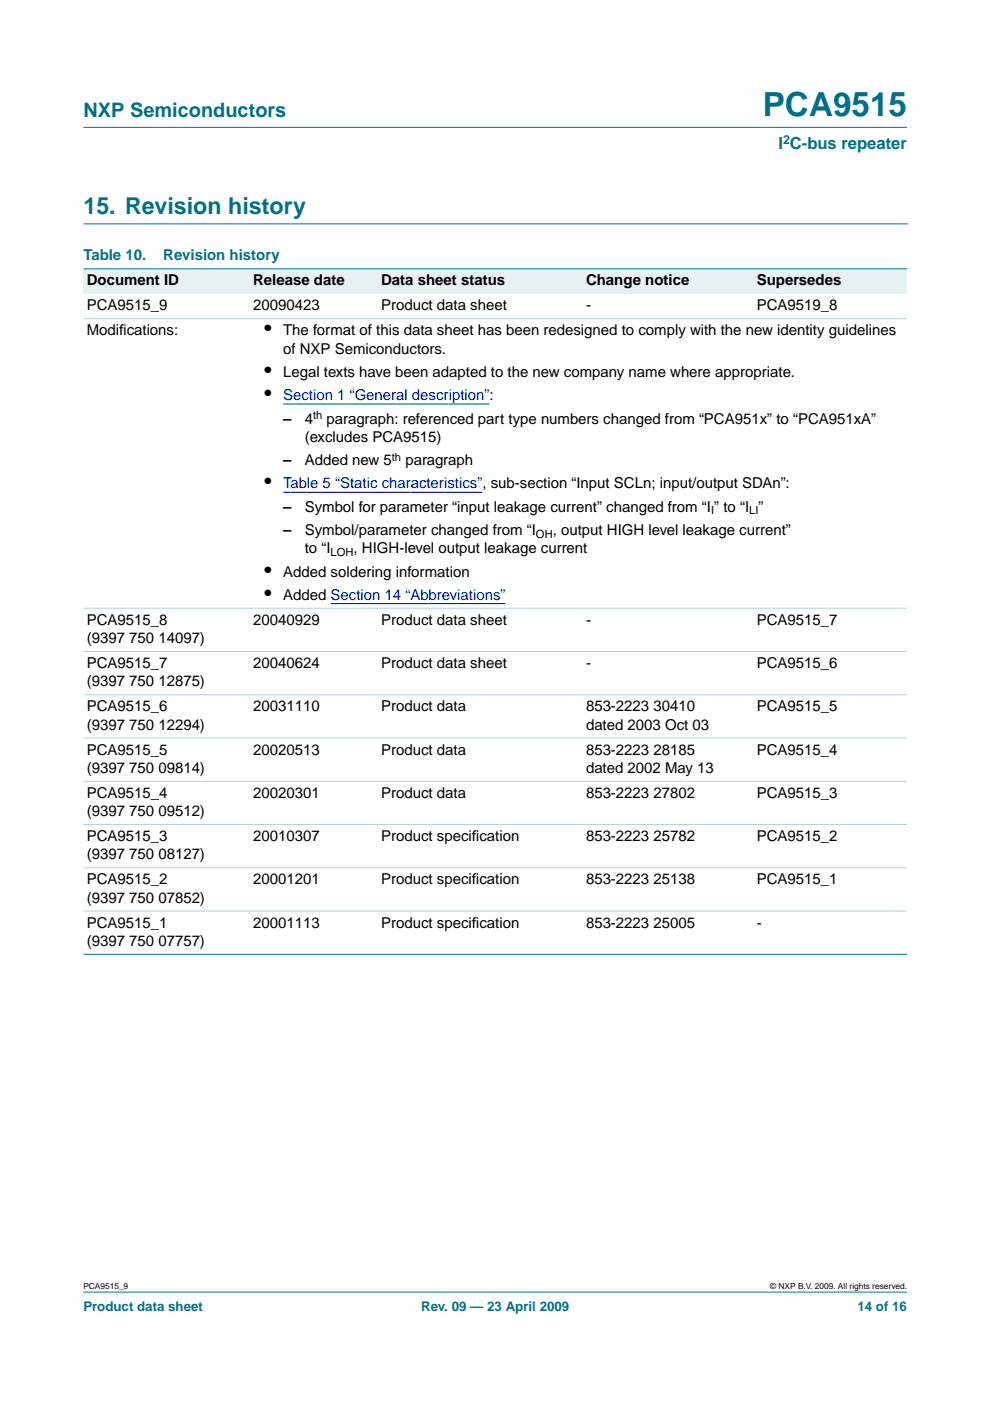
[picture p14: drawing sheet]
<svg xmlns="http://www.w3.org/2000/svg" width="210mm" height="297mm" viewBox="0 0 210 297" stroke-linecap="round" stroke-linejoin="round" font-family="sans-serif">
<defs><g id="words">
<text font-size="7.1" fill="#00708a" x="161.7" y="24.7">PCA9515</text>
<text font-size="4.9" fill="#00708a" x="17.7" y="45.5">15. Revision history</text>
<text font-size="4.2" fill="#00708a" x="17.7" y="24.9">NXP Semiconductors</text>
<g font-size="4.2">
<text x="56.1" y="71.1">•</text>
<text x="56.1" y="79.9">•</text>
<text x="56.1" y="84.9">•</text>
<text x="56.1" y="103.6">•</text>
<text x="56.1" y="122.3">•</text>
<text x="56.1" y="127.2">•</text>
</g>
<text font-size="3.5" fill="#00708a" x="165" y="31.6">I C-bus repeater</text>
<g font-size="3.2" fill="#00708a">
<text x="17.7" y="55.2">Table 10.</text>
<text x="34.6" y="55.2">Revision history</text>
</g>
<g font-size="3.2">
<text x="18.4" y="65.8">PCA9515_9</text>
<text x="18.4" y="60.5">Document ID</text>
<text x="53.7" y="65.8">20090423</text>
<text x="53.7" y="60.5">Release date</text>
<text x="80.8" y="65.8">Product data sheet</text>
<text x="80.8" y="60.5">Data sheet status</text>
<text x="124.2" y="65.8">-</text>
<text x="124.2" y="60.5">Change notice</text>
<text x="160.4" y="65.8">PCA9519_8</text>
<text x="160.4" y="60.5">Supersedes</text>
<text x="18.4" y="71.1">Modif</text>
<text x="25.3" y="71.1">ications:</text>
<text x="60" y="71.1">The format of this data sheet has been redesigned to comply with the new identity guidelines</text>
<text x="60" y="75">of NXP Semiconductors.</text>
<text x="60" y="79.9">Legal texts have been adapted to the new company name where appropriate.</text>
<text x="60" y="89.8">–</text>
<text x="64.6" y="89.8">4</text>
<text x="69.2" y="89.8">paragraph: referenced part type numbers changed from “PCA951x” to “PCA951xA”</text>
<text x="64.6" y="93.7">(excludes PCA9515)</text>
<text x="60" y="98.6">–</text>
<text x="64.6" y="98.6">Added new 5</text>
<text x="85.9" y="98.6">paragraph</text>
<text x="60" y="108.5">–</text>
<text x="60" y="113.4">–</text>
<text x="64.6" y="108.5">Symbol for parameter “input leakage current” changed from “I ” to “I ”</text>
<text x="64.6" y="113.4">Symbol/parameter changed from “I</text>
<text x="117.2" y="113.4">, output HIGH level leakage current”</text>
<text x="64.6" y="117.3">to “I</text>
<text x="75" y="117.3">, HIGH-level output leakage current</text>
<text x="60" y="122.3">Added soldering information</text>
<text x="60" y="127.2">Added Section 14 “Abbreviations”</text>
<text x="18.4" y="132.5">PCA9515_8</text>
<text x="18.4" y="136.4">(9397 750 14097)</text>
<text x="53.7" y="132.5">20040929</text>
<text x="80.8" y="132.5">Product data sheet</text>
<text x="124.2" y="132.5">-</text>
<text x="160.4" y="132.5">PCA9515_7</text>
<text x="18.4" y="141.7">PCA9515_7</text>
<text x="53.7" y="141.7">20040624</text>
<text x="80.8" y="141.7">Product data sheet</text>
<text x="124.2" y="141.7">-</text>
<text x="160.4" y="141.7">PCA9515_6</text>
<text x="18.4" y="145.5">(9397 750 12875)</text>
<text x="18.4" y="150.8">PCA9515_6</text>
<text x="18.4" y="154.7">(9397 750 12294)</text>
<text x="53.7" y="150.8">20031110</text>
<text x="80.8" y="150.8">Product data</text>
<text x="124.2" y="154.7">dated 2003 Oct 03</text>
<text x="124.2" y="150.8">853-2223 30410</text>
<text x="160.4" y="150.8">PCA9515_5</text>
<text x="18.4" y="160">PCA9515_5</text>
<text x="53.7" y="160">20020513</text>
<text x="80.8" y="160">Product data</text>
<text x="124.2" y="160">853-2223 28185</text>
<text x="160.4" y="160">PCA9515_4</text>
<text x="18.4" y="163.9">(9397 750 09814)</text>
<text x="124.2" y="163.9">dated 2002 May 13</text>
<text x="18.4" y="169.2">PCA9515_4</text>
<text x="18.4" y="173.1">(9397 750 09512)</text>
<text x="53.7" y="169.2">20020301</text>
<text x="80.8" y="169.2">Product data</text>
<text x="124.2" y="169.2">853-2223 27802</text>
<text x="160.4" y="169.2">PCA9515_3</text>
<text x="18.4" y="178.3">PCA9515_3</text>
<text x="53.7" y="178.3">20010307</text>
<text x="80.8" y="178.3">Product specif</text>
<text x="100.1" y="178.3">ication</text>
<text x="124.2" y="178.3">853-2223 25782</text>
<text x="160.4" y="178.3">PCA9515_2</text>
<text x="18.4" y="182.2">(9397 750 08127)</text>
<text x="18.4" y="187.5">PCA9515_2</text>
<text x="18.4" y="191.4">(9397 750 07852)</text>
<text x="53.7" y="187.5">20001201</text>
<text x="80.8" y="187.5">Product specif</text>
<text x="100.1" y="187.5">ication</text>
<text x="124.2" y="187.5">853-2223 25138</text>
<text x="160.4" y="187.5">PCA9515_1</text>
<text x="18.4" y="196.7">PCA9515_1</text>
<text x="53.7" y="196.7">20001113</text>
<text x="80.8" y="196.7">Product specif</text>
<text x="100.1" y="196.7">ication</text>
<text x="124.2" y="196.7">853-2223 25005</text>
<text x="160.4" y="196.7">-</text>
<text x="18.4" y="200.6">(9397 750 07757)</text>
</g>
<g font-size="3.2" fill="#00f">
<text x="60" y="84.9">Section 1 “General description”:</text>
<text x="60" y="103.6">Table 5 “Static characteristics”, sub-section “Input SCLn; input/output SDAn”:</text>
</g>
<g font-size="2.8" fill="#00708a">
<text x="17.7" y="278">Product data sheet</text>
<text x="89.3" y="278">Rev. 09 — 23 April 2009</text>
<text x="181.8" y="278">14 of 16</text>
</g>
<text font-size="2.6" fill="#00708a" x="166" y="30.5">2</text>
<g font-size="2.4">
<text x="66.4" y="88.8">th</text>
<text x="83.1" y="97.7">th</text>
<text x="150.8" y="109.1">I</text>
<text x="158.8" y="109.1">LI</text>
<text x="70.1" y="117.9">LOH</text>
<text x="113.6" y="114">OH</text>
</g>
<g font-size="1.8">
<text x="17.7" y="273.4">PCA9515_9</text>
<text x="163.3" y="273.4">© NXP B.V. 2009. All rights reserved.</text>
</g>
</g></defs>
<g fill="#00708a" stroke="#00708a" stroke-width=".21">
<path d="M17.7 273.9h174.6z"/>
<path d="M17.7 27h174.6z"/>
</g>
<path d="M17.7 47.5h174.7" fill="none" stroke="#00708a" stroke-width=".21"/>
<g fill="#e6f2f2">
<path d="M17.7 57h35.3v5.3h-35.3z" fill-rule="evenodd"/>
<path d="M53 57h27.1v5.3h-27.1z" fill-rule="evenodd"/>
<path d="M80.1 57h43.4v5.3h-43.4z" fill-rule="evenodd"/>
<path d="M123.5 57h36.2v5.3h-36.2z" fill-rule="evenodd"/>
<path d="M159.7 57h32.6v5.3h-32.6z" fill-rule="evenodd"/>
</g>
<path d="M60 85.7h43.8M60 104.4h42.3M70.1 128h37.1" fill="none" stroke="#00f" stroke-width=".21"/>
<g fill="#00708a" stroke="#00708a" stroke-width=".21">
<path d="M17.7 57h174.6z"/>
<path d="M17.7 202.3h174.6z"/>
</g>
<g fill="#b3d4db" stroke="#b3d4db" stroke-width=".21">
<path d="M17.7 67.6h174.6z"/>
<path d="M17.7 129h174.6z"/>
<path d="M17.7 138.1h174.6z"/>
<path d="M17.7 147.3h174.6z"/>
<path d="M17.7 156.5h174.6z"/>
<path d="M17.7 165.6h174.6z"/>
<path d="M17.7 174.8h174.6z"/>
<path d="M17.7 184h174.6z"/>
<path d="M17.7 193.2h174.6z"/>
</g>
<use href="#words"/>
</svg>
